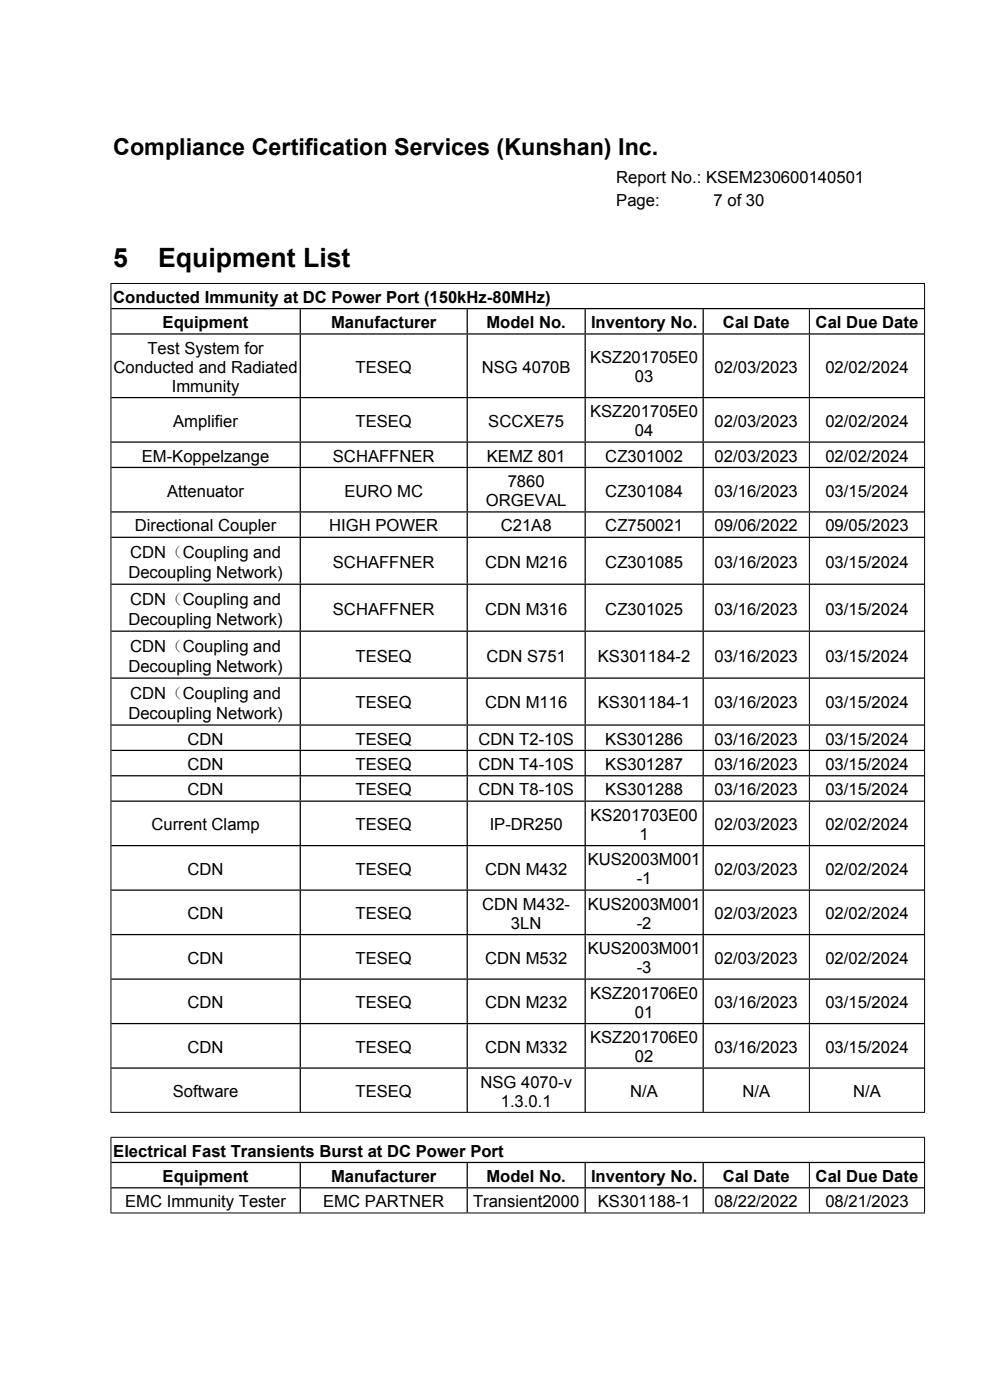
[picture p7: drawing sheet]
<svg xmlns="http://www.w3.org/2000/svg" width="210mm" height="297mm" viewBox="0 0 210 297" stroke-linecap="round" stroke-linejoin="round" font-family="sans-serif">
<defs><g id="words">
<g font-size="5.6">
<text x="24" y="56.7">5</text>
<text x="33.5" y="56.7">Equipment List</text>
</g>
<text font-size="4.9" x="24" y="32.8">Compliance Certification Services (Kunshan) Inc.</text>
<g font-size="3.5">
<text x="130.6" y="38.8">Report No.: KSEM230600140501</text>
<text x="130.6" y="43.8">Page:</text>
<text x="151.2" y="43.8">7 of 30</text>
<text x="24" y="64.2">Conducted Immunity at DC Power Port (150kHz-80MHz)</text>
<text x="34.5" y="69.6">Equipment</text>
<text x="70.2" y="69.6">Manufacturer</text>
<text x="103.1" y="69.6">Model No.</text>
<text x="125.3" y="69.6">Inventory No.</text>
<text x="153.2" y="69.6">Cal Date</text>
<text x="172.9" y="69.6">Cal Due Date</text>
<text x="31.2" y="75">Test System for</text>
<text x="125.1" y="77">KSZ201705E0</text>
<text x="24.1" y="79">Conducted and Radiated</text>
<text x="36.4" y="83.1">Immunity</text>
<text x="75.4" y="79">TESEQ</text>
<text x="102.1" y="79">NSG 4070B</text>
<text x="134.6" y="81.1">03</text>
<text x="151.5" y="79">02/03/2023</text>
<text x="174.9" y="79">02/02/2024</text>
<text x="125.1" y="88.5">KSZ201705E0</text>
<text x="36.7" y="90.5">Amplifier</text>
<text x="75.4" y="90.5">TESEQ</text>
<text x="103.5" y="90.5">SCCXE75</text>
<text x="134.6" y="92.5">04</text>
<text x="151.5" y="90.5">02/03/2023</text>
<text x="174.9" y="90.5">02/02/2024</text>
<text x="30" y="97.9">EM-Koppelzange</text>
<text x="70.6" y="97.9">SCHAFFNER</text>
<text x="103.2" y="97.9">KEMZ 801</text>
<text x="128.3" y="97.9">CZ301002</text>
<text x="151.5" y="97.9">02/03/2023</text>
<text x="174.9" y="97.9">02/02/2024</text>
<text x="35.4" y="105.3">Attenuator</text>
<text x="73" y="105.3">EURO MC</text>
<text x="103" y="107.3">ORGEVAL</text>
<text x="107.6" y="103.3">7860</text>
<text x="128.3" y="105.3">CZ301084</text>
<text x="151.5" y="105.3">03/16/2023</text>
<text x="174.9" y="105.3">03/15/2024</text>
<text x="28.6" y="112.7">Directional Coupler</text>
<text x="69.8" y="112.7">HIGH POWER</text>
<text x="106.1" y="112.7">C21A8</text>
<text x="128.3" y="112.7">CZ750021</text>
<text x="151.5" y="112.7">09/06/2022</text>
<text x="174.9" y="112.7">09/05/2023</text>
<text x="27.6" y="118.4">CDN（Coupling and</text>
<text x="27.2" y="122.7">Decoupling Network)</text>
<text x="70.6" y="120.4">SCHAFFNER</text>
<text x="102.8" y="120.4">CDN M216</text>
<text x="128.3" y="120.4">CZ301085</text>
<text x="151.5" y="120.4">03/16/2023</text>
<text x="174.9" y="120.4">03/15/2024</text>
<text x="27.6" y="128.3">CDN（Coupling and</text>
<text x="70.6" y="130.3">SCHAFFNER</text>
<text x="102.8" y="130.3">CDN M316</text>
<text x="128.3" y="130.3">CZ301025</text>
<text x="151.5" y="130.3">03/16/2023</text>
<text x="174.9" y="130.3">03/15/2024</text>
<text x="27.2" y="132.6">Decoupling Network)</text>
<text x="27.2" y="142.6">Decoupling Network)</text>
<text x="27.6" y="138.3">CDN（Coupling and</text>
<text x="75.4" y="140.3">TESEQ</text>
<text x="103.1" y="140.3">CDN S751</text>
<text x="126.7" y="140.3">KS301184-2</text>
<text x="151.5" y="140.3">03/16/2023</text>
<text x="174.9" y="140.3">03/15/2024</text>
<text x="27.6" y="148.2">CDN（Coupling and</text>
<text x="27.2" y="152.5">Decoupling Network)</text>
<text x="75.4" y="150.3">TESEQ</text>
<text x="102.8" y="150.3">CDN M116</text>
<text x="126.7" y="150.3">KS301184-1</text>
<text x="151.5" y="150.3">03/16/2023</text>
<text x="174.9" y="150.3">03/15/2024</text>
<text x="39.8" y="157.9">CDN</text>
<text x="75.4" y="157.9">TESEQ</text>
<text x="101.4" y="157.9">CDN T2-10S</text>
<text x="128.3" y="157.9">KS301286</text>
<text x="151.5" y="157.9">03/16/2023</text>
<text x="174.9" y="157.9">03/15/2024</text>
<text x="39.8" y="163.3">CDN</text>
<text x="75.4" y="163.3">TESEQ</text>
<text x="101.4" y="163.3">CDN T4-10S</text>
<text x="128.3" y="163.3">KS301287</text>
<text x="151.5" y="163.3">03/16/2023</text>
<text x="174.9" y="163.3">03/15/2024</text>
<text x="39.8" y="168.7">CDN</text>
<text x="75.4" y="168.7">TESEQ</text>
<text x="101.4" y="168.7">CDN T8-10S</text>
<text x="128.3" y="168.7">KS301288</text>
<text x="151.5" y="168.7">03/16/2023</text>
<text x="174.9" y="168.7">03/15/2024</text>
<text x="32.1" y="176.1">Current Clamp</text>
<text x="75.4" y="176.1">TESEQ</text>
<text x="103.8" y="176.1">IP-DR250</text>
<text x="125.1" y="174.1">KS201703E00</text>
<text x="135.5" y="178.1">1</text>
<text x="151.5" y="176.1">02/03/2023</text>
<text x="174.9" y="176.1">02/02/2024</text>
<text x="39.8" y="185.5">CDN</text>
<text x="75.4" y="185.5">TESEQ</text>
<text x="102.8" y="185.5">CDN M432</text>
<text x="124.6" y="183.5">KUS2003M001</text>
<text x="151.5" y="185.5">02/03/2023</text>
<text x="174.9" y="185.5">02/02/2024</text>
<text x="135" y="187.6">-1</text>
<text x="39.8" y="195">CDN</text>
<text x="75.4" y="195">TESEQ</text>
<text x="102.2" y="192.9">CDN M432-</text>
<text x="108.3" y="197">3LN</text>
<text x="124.6" y="192.9">KUS2003M001</text>
<text x="135" y="197">-2</text>
<text x="151.5" y="195">02/03/2023</text>
<text x="174.9" y="195">02/02/2024</text>
<text x="124.6" y="202.4">KUS2003M001</text>
<text x="39.8" y="204.4">CDN</text>
<text x="75.4" y="204.4">TESEQ</text>
<text x="102.8" y="204.4">CDN M532</text>
<text x="135" y="206.4">-3</text>
<text x="151.5" y="204.4">02/03/2023</text>
<text x="174.9" y="204.4">02/02/2024</text>
<text x="39.8" y="213.8">CDN</text>
<text x="75.4" y="213.8">TESEQ</text>
<text x="102.8" y="213.8">CDN M232</text>
<text x="125.1" y="211.8">KSZ201706E0</text>
<text x="134.6" y="215.9">01</text>
<text x="151.5" y="213.8">03/16/2023</text>
<text x="174.9" y="213.8">03/15/2024</text>
<text x="125.1" y="221.2">KSZ201706E0</text>
<text x="39.8" y="223.3">CDN</text>
<text x="75.4" y="223.3">TESEQ</text>
<text x="102.8" y="223.3">CDN M332</text>
<text x="134.6" y="225.3">02</text>
<text x="151.5" y="223.3">03/16/2023</text>
<text x="174.9" y="223.3">03/15/2024</text>
<text x="36.6" y="232.7">Software</text>
<text x="75.4" y="232.7">TESEQ</text>
<text x="101.8" y="230.7">NSG 4070-v</text>
<text x="133.6" y="232.7">N/A</text>
<text x="157.3" y="232.7">N/A</text>
<text x="180.8" y="232.7">N/A</text>
<text x="106.1" y="234.7">1.3.0.1</text>
<text x="24" y="245.3">Electrical Fast Transients Burst at DC Power Port</text>
<text x="34.5" y="250.7">Equipment</text>
<text x="70.2" y="250.7">Manufacturer</text>
<text x="103.1" y="250.7">Model No.</text>
<text x="125.3" y="250.7">Inventory No.</text>
<text x="153.2" y="250.7">Cal Date</text>
<text x="172.9" y="250.7">Cal Due Date</text>
<text x="26.5" y="256.1">EMC Immunity Tester</text>
<text x="68.5" y="256.1">EMC PARTNER</text>
<text x="100.2" y="256.1">Transient2000</text>
<text x="126.7" y="256.1">KS301188-1</text>
<text x="151.5" y="256.1">08/22/2022</text>
<text x="174.9" y="256.1">08/21/2023</text>
</g>
</g></defs>
<g fill="none" stroke="#000" stroke-width=".21">
<path d="M23.4 60.1h172.6M23.5 60.2v175.6M171.5 65.6v5.1M171.5 71v13.2M196 60.2v175.6M171.5 84.5v9.1M171.5 93.9v5.1M171.5 99.3v9.1M171.5 108.7v5.1M171.5 114.1v9.7M171.5 124v9.7M171.5 134v9.7"/>
<path d="M171.5 144v9.6M171.5 153.9v5.1M171.5 159.3v5.1M171.5 164.7v5.1M171.5 170v9.2M171.5 179.5v9.2M171.5 188.9v9.2M171.5 198.4v9.1M171.5 207.8v9.2M171.5 217.2v9.2M23.4 235.9h172.6M171.5 226.7v9.1"/>
<path d="M23.4 241.2h172.6M23.4 257.3h172.6M23.5 241.3v15.9M171.5 246.7v5.1M171.5 252.1v5.1M196 241.3v15.9"/>
</g>
<g fill="none" stroke="#000" stroke-width=".26">
<path d="M23.6 65.5h172.3M23.6 70.8h172.3M63.6 65.6v5.1M63.6 71v13.2M99 65.6v5.1M99 71v13.2M124 65.6v5.1M124 71v13.2M149 65.6v5.1M149 71v13.2M23.6 84.3h172.3M23.6 93.8h172.3"/>
<path d="M23.6 99.1h172.3M63.6 84.5v9.1M63.6 93.9v5.1M63.6 99.3v9.1M99 84.5v9.1M99 93.9v5.1M99 99.3v9.1M124 84.5v9.1M124 93.9v5.1M124 99.3v9.1M149 84.5v9.1M149 93.9v5.1"/>
<path d="M149 99.3v9.1M23.6 108.6h172.3M23.6 114h172.3M63.6 108.7v5.1M63.6 114.1v9.7M99 108.7v5.1M99 114.1v9.7M124 108.7v5.1M124 114.1v9.7M149 108.7v5.1M149 114.1v9.7M23.6 123.9h172.3"/>
<path d="M23.6 133.9h172.3M63.6 124v9.7M63.6 134v9.7M99 124v9.7M99 134v9.7M124 124v9.7M124 134v9.7M149 124v9.7M149 134v9.7M23.6 143.8h172.3M23.6 153.8h172.3M23.6 159.2h172.3"/>
<path d="M63.6 144v9.6M63.6 153.9v5.1M63.6 159.3v5.1M99 144v9.6M99 153.9v5.1M99 159.3v5.1M124 144v9.6M124 153.9v5.1M124 159.3v5.1M149 144v9.6M149 153.9v5.1M149 159.3v5.1"/>
<path d="M23.6 164.5h172.3M23.6 169.9h172.3M23.6 179.4h172.3M63.6 164.7v5.1M63.6 170v9.2M63.6 179.5v9.2M99 164.7v5.1M99 170v9.2M99 179.5v9.2M124 164.7v5.1M124 170v9.2M124 179.5v9.2"/>
<path d="M149 164.7v5.1M149 170v9.2M149 179.5v9.2M23.6 188.8h172.3M23.6 198.2h172.3M63.6 188.9v9.2M63.6 198.4v9.1M99 188.9v9.2M99 198.4v9.1M124 188.9v9.2M124 198.4v9.1M149 188.9v9.2"/>
<path d="M149 198.4v9.1M23.6 207.7h172.3M23.6 217.1h172.3M63.6 207.8v9.2M63.6 217.2v9.2M99 207.8v9.2M99 217.2v9.2M124 207.8v9.2M124 217.2v9.2M149 207.8v9.2M149 217.2v9.2M23.6 226.5h172.3"/>
<path d="M63.6 226.7v9.1M99 226.7v9.1M124 226.7v9.1M149 226.7v9.1M23.6 246.6h172.3M23.6 251.9h172.3M63.6 246.7v5.1M63.6 252.1v5.1M99 246.7v5.1M99 252.1v5.1M124 246.7v5.1M124 252.1v5.1"/>
<path d="M149 246.7v5.1M149 252.1v5.1"/>
</g>
<use href="#words"/>
</svg>
